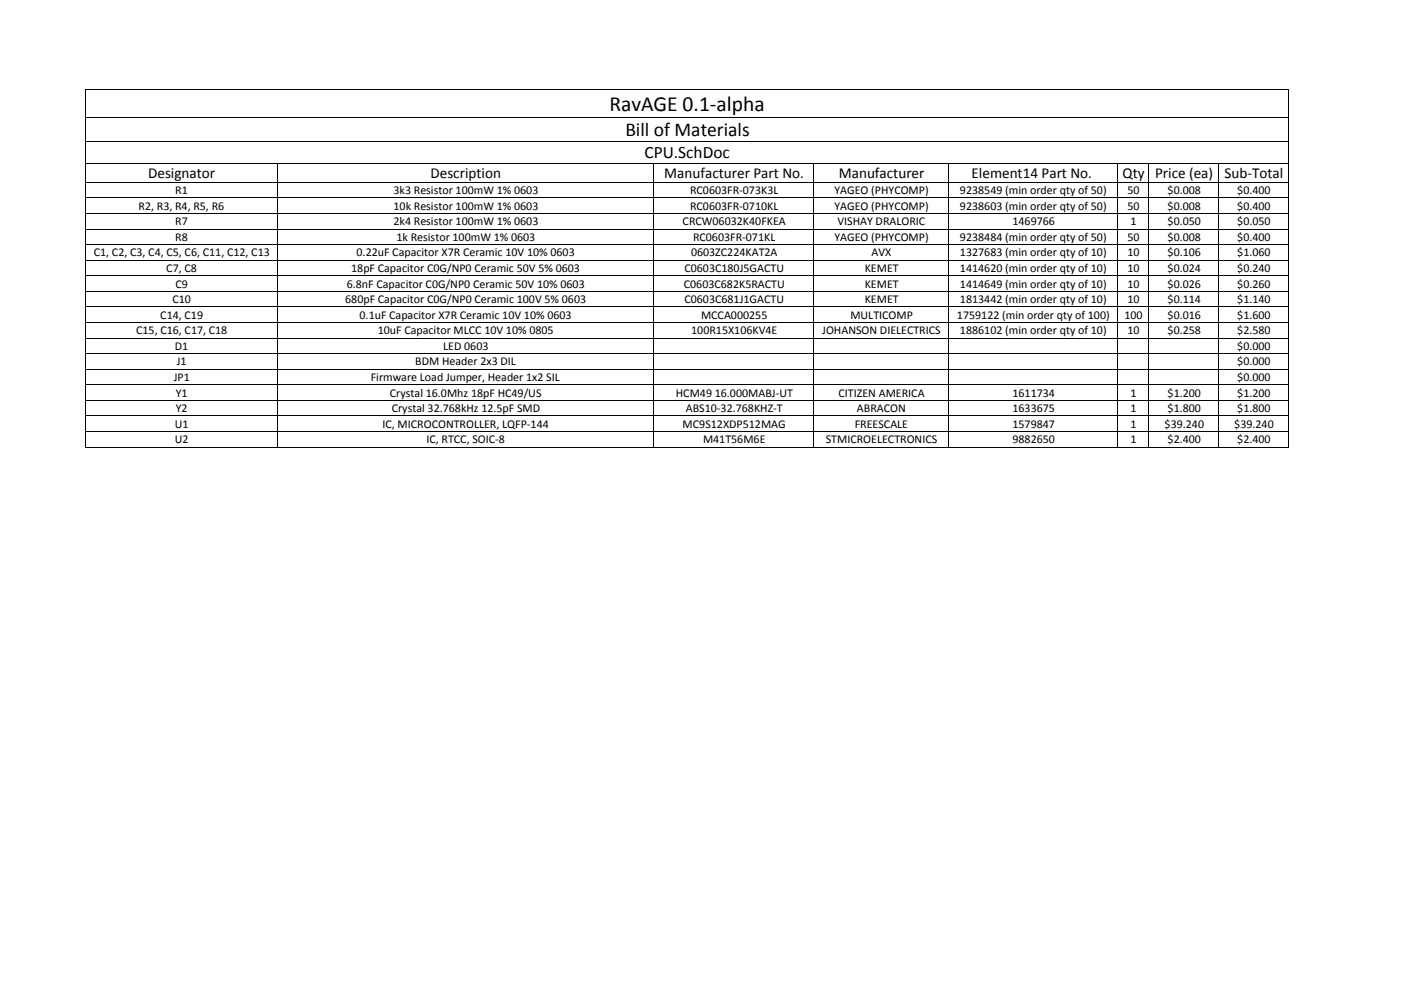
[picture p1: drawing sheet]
<svg xmlns="http://www.w3.org/2000/svg" width="297mm" height="210mm" viewBox="0 0 297 210" stroke-linecap="round" stroke-linejoin="round" font-family="sans-serif">
<defs><g id="words">
<text font-size="4.6" x="129.2" y="23.5">RavAGE 0.1-alpha</text>
<text font-size="4.1" x="132.6" y="28.7">Bill of Materials</text>
<text font-size="3.7" x="136.6" y="33.4">CPU.SchDoc</text>
<g font-size="3.2">
<text x="31.4" y="37.7">Designator</text>
<text x="91.3" y="37.7">Description</text>
<text x="140.8" y="37.7">Manufacturer Part No.</text>
<text x="177.8" y="37.7">Manufacturer</text>
<text x="206" y="37.7">Element14 Part No.</text>
<text x="238" y="37.7">Qty</text>
<text x="244.9" y="37.7">Price (ea)</text>
<text x="259.6" y="37.7">Sub-Total</text>
</g>
<g font-size="2.5">
<text x="37.2" y="41.1">R1</text>
<text x="83.4" y="41.1">3k3 Resistor 100mW 1% 0603</text>
<text x="146.3" y="41.1">RC0603FR-073K3L</text>
<text x="176.9" y="41.1">YAGEO (PHYCOMP)</text>
<text x="203.5" y="41.1">9238549 (min order qty of 50)</text>
<text x="239.1" y="41.1">50</text>
<text x="247.6" y="41.1">$0.008</text>
<text x="262.3" y="41.1">$0.400</text>
<text x="29.4" y="44.4">R2, R3, R4, R5, R6</text>
<text x="37.2" y="47.8">R7</text>
<text x="83.4" y="44.4">10k Resistor 100mW 1% 0603</text>
<text x="83.4" y="47.8">2k4 Resistor 100mW 1% 0603</text>
<text x="144.7" y="47.8">CRCW06032K40FKEA</text>
<text x="146.3" y="44.4">RC0603FR-0710KL</text>
<text x="176.9" y="44.4">YAGEO (PHYCOMP)</text>
<text x="177.5" y="47.8">VISHAY DRALORIC</text>
<text x="203.5" y="44.4">9238603 (min order qty of 50)</text>
<text x="214.7" y="47.8">1469766</text>
<text x="239.1" y="44.4">50</text>
<text x="239.7" y="47.8">1</text>
<text x="247.6" y="44.4">$0.008</text>
<text x="247.6" y="47.8">$0.050</text>
<text x="262.3" y="44.4">$0.400</text>
<text x="262.3" y="47.8">$0.050</text>
<text x="37.2" y="51.1">R8</text>
<text x="84.1" y="51.1">1k Resistor 100mW 1% 0603</text>
<text x="146.9" y="51.1">RC0603FR-071KL</text>
<text x="176.9" y="51.1">YAGEO (PHYCOMP)</text>
<text x="203.5" y="51.1">9238484 (min order qty of 50)</text>
<text x="239.1" y="51.1">50</text>
<text x="247.6" y="51.1">$0.008</text>
<text x="262.3" y="51.1">$0.400</text>
<text x="19.9" y="54.4">C1, C2, C3, C4, C5, C6, C11, C12, C13</text>
<text x="35.3" y="57.7">C7, C8</text>
<text x="74.5" y="57.7">18pF Capacitor C0G/NP0 Ceramic 50V 5% 0603</text>
<text x="75.6" y="54.4">0.22uF Capacitor X7R Ceramic 10V 10% 0603</text>
<text x="145.1" y="57.7">C0603C180J5GACTU</text>
<text x="146.5" y="54.4">0603ZC224KAT2A</text>
<text x="183.3" y="57.7">KEMET</text>
<text x="184.8" y="54.4">AVX</text>
<text x="203.5" y="54.4">1327683 (min order qty of 10)</text>
<text x="203.5" y="57.7">1414620 (min order qty of 10)</text>
<text x="239.1" y="54.4">10</text>
<text x="239.1" y="57.7">10</text>
<text x="247.6" y="54.4">$0.106</text>
<text x="247.6" y="57.7">$0.024</text>
<text x="262.3" y="54.4">$1.060</text>
<text x="262.3" y="57.7">$0.240</text>
<text x="36.6" y="64.3">C10</text>
<text x="37.2" y="61">C9</text>
<text x="73.2" y="64.3">680pF Capacitor C0G/NP0 Ceramic 100V 5% 0603</text>
<text x="73.5" y="61">6.8nF Capacitor C0G/NP0 Ceramic 50V 10% 0603</text>
<text x="145" y="61">C0603C682K5RACTU</text>
<text x="145.1" y="64.3">C0603C681J1GACTU</text>
<text x="183.3" y="61">KEMET</text>
<text x="183.3" y="64.3">KEMET</text>
<text x="203.5" y="61">1414649 (min order qty of 10)</text>
<text x="203.5" y="64.3">1813442 (min order qty of 10)</text>
<text x="239.1" y="61">10</text>
<text x="239.1" y="64.3">10</text>
<text x="247.6" y="61">$0.026</text>
<text x="247.6" y="64.3">$0.114</text>
<text x="262.3" y="61">$0.260</text>
<text x="262.3" y="64.3">$1.140</text>
<text x="28.9" y="70.9">C15, C16, C17, C18</text>
<text x="34" y="67.6">C14, C19</text>
<text x="76.2" y="67.6">0.1uF Capacitor X7R Ceramic 10V 10% 0603</text>
<text x="80.1" y="70.9">10uF Capacitor MLCC 10V 10% 0805</text>
<text x="146.6" y="70.9">100R15X106KV4E</text>
<text x="148.6" y="67.6">MCCA000255</text>
<text x="174.3" y="70.9">JOHANSON DIELECTRICS</text>
<text x="180.3" y="67.6">MULTICOMP</text>
<text x="202.9" y="67.6">1759122 (min order qty of 100)</text>
<text x="203.5" y="70.9">1886102 (min order qty of 10)</text>
<text x="238.4" y="67.6">100</text>
<text x="239.1" y="70.9">10</text>
<text x="247.6" y="67.6">$0.016</text>
<text x="247.6" y="70.9">$0.258</text>
<text x="262.3" y="67.6">$1.600</text>
<text x="262.3" y="70.9">$2.580</text>
<text x="37.1" y="74.2">D1</text>
<text x="37.5" y="77.5">J1</text>
<text x="88" y="77.5">BDM Header 2x3 DIL</text>
<text x="94" y="74.2">LED 0603</text>
<text x="262.3" y="74.2">$0.000</text>
<text x="262.3" y="77.5">$0.000</text>
<text x="36.8" y="80.8">JP1</text>
<text x="78.6" y="80.8">Firmware Load Jumper, Header 1x2 SIL</text>
<text x="262.3" y="80.8">$0.000</text>
<text x="37.2" y="84.1">Y1</text>
<text x="37.2" y="87.4">Y2</text>
<text x="82.7" y="84.1">Crystal 16.0Mhz 18pF HC49/US</text>
<text x="83.1" y="87.4">Crystal 32.768kHz 12.5pF SMD</text>
<text x="143.3" y="84.1">HCM49 16.000MABJ-UT</text>
<text x="145.4" y="87.4">ABS10-32.768KHZ-T</text>
<text x="177.8" y="84.1">CITIZEN AMERICA</text>
<text x="181.7" y="87.4">ABRACON</text>
<text x="214.7" y="84.1">1611734</text>
<text x="214.7" y="87.4">1633675</text>
<text x="239.7" y="84.1">1</text>
<text x="239.7" y="87.4">1</text>
<text x="247.6" y="84.1">$1.200</text>
<text x="247.6" y="87.4">$1.800</text>
<text x="262.3" y="84.1">$1.200</text>
<text x="262.3" y="87.4">$1.800</text>
<text x="37" y="90.7">U1</text>
<text x="37" y="94">U2</text>
<text x="81.1" y="90.7">IC, MICROCONTROLLER, LQFP-144</text>
<text x="90.4" y="94">IC, RTCC, SOIC-8</text>
<text x="144.7" y="90.7">MC9S12XDP512MAG</text>
<text x="149.1" y="94">M41T56M6E</text>
<text x="175.1" y="94">STMICROELECTRONICS</text>
<text x="181.2" y="90.7">FREESCALE</text>
<text x="214.7" y="90.7">1579847</text>
<text x="214.7" y="94">9882650</text>
<text x="239.7" y="90.7">1</text>
<text x="239.7" y="94">1</text>
<text x="246.9" y="90.7">$39.240</text>
<text x="247.6" y="94">$2.400</text>
<text x="261.7" y="90.7">$39.240</text>
<text x="262.3" y="94">$2.400</text>
</g>
</g></defs>
<g fill="none" stroke="#000" stroke-width=".21">
<path d="M18.1 19v75.9M18.2 19.1h255.1M273.2 19.2v75.7M18.2 24.8h255.1M18.2 30h255.1M18.2 34.6h255.1M18.2 38.7h255.1M58.7 34.7v60.2M138.6 34.7v60.2M172.5 34.7v60.2M201.1 34.7v60.2M236.9 34.7v60.2"/>
<path d="M243.6 34.7v60.2M258.3 34.7v60.2M18.2 42h255.1M18.2 45.3h255.1M18.2 48.6h255.1M18.2 51.9h255.1M18.2 55.2h255.1M18.2 58.5h255.1M18.2 61.8h255.1M18.2 65.1h255.1M18.2 68.4h255.1M18.2 71.7h255.1"/>
<path d="M18.2 75h255.1M18.2 78.3h255.1M18.2 81.6h255.1M18.2 84.9h255.1M18.2 88.2h255.1M18.2 91.5h255.1M18.2 94.8h255.1"/>
</g>
<use href="#words"/>
</svg>
